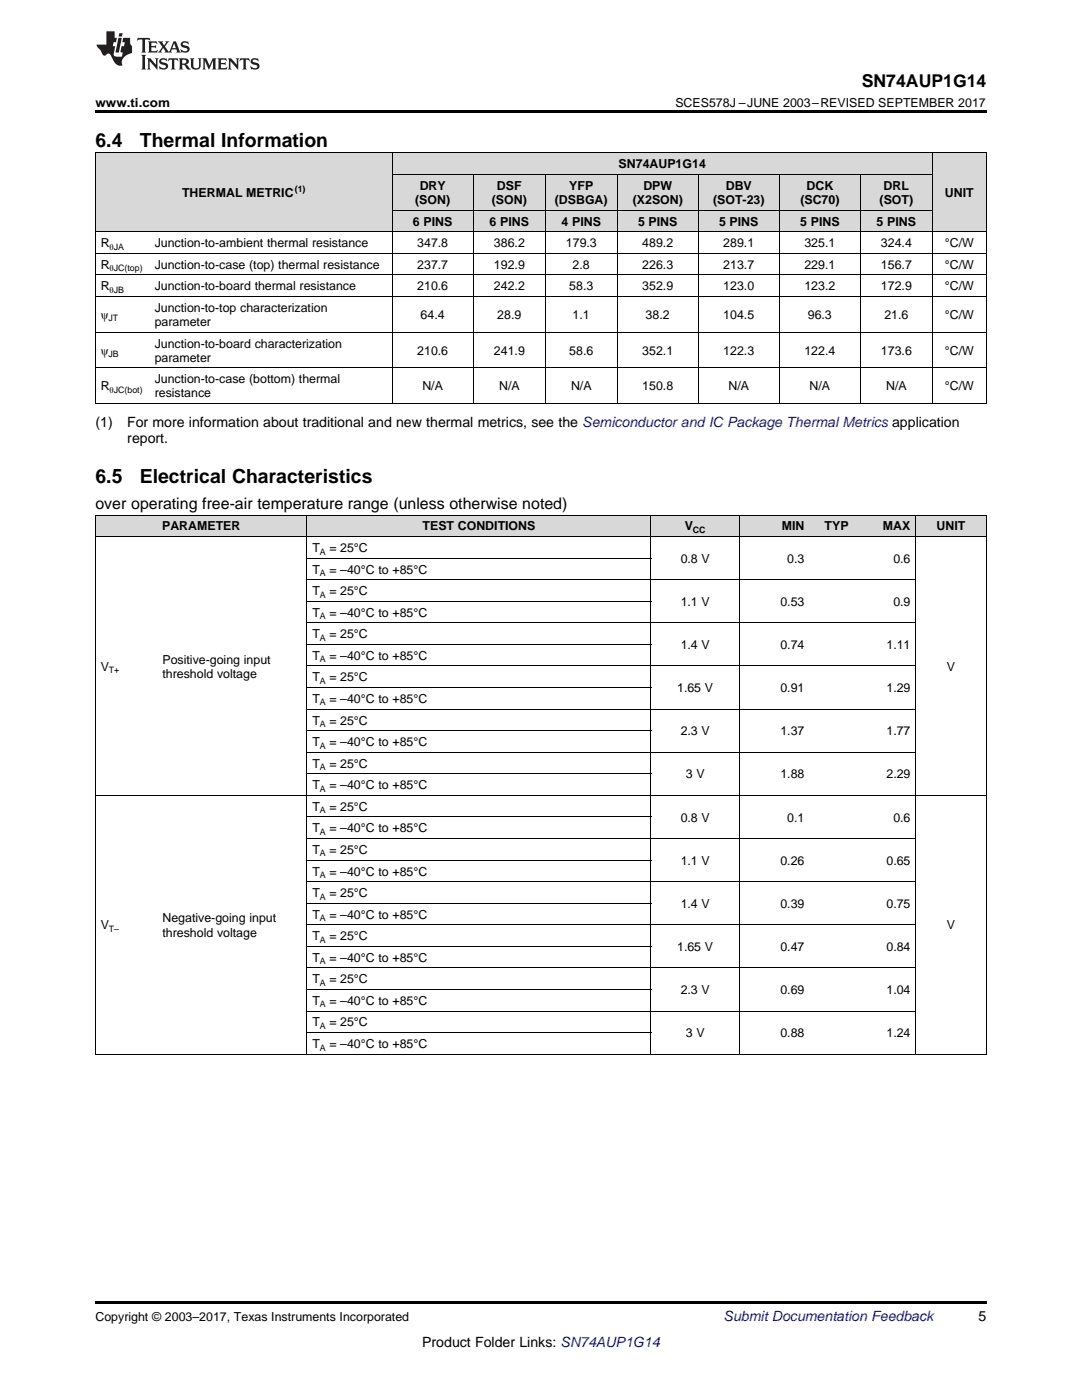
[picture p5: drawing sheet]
<svg xmlns="http://www.w3.org/2000/svg" width="216mm" height="279mm" viewBox="0 0 216 279" stroke-linecap="round" stroke-linejoin="round" font-family="sans-serif">
<defs><g id="words">
<g font-size="3.9">
<text x="19" y="29.3">6.4</text>
<text x="27.9" y="29.3">Thermal Information</text>
<text x="19" y="96.4">6.5</text>
<text x="27.9" y="96.4">Electrical Characteristics</text>
</g>
<text font-size="3.5" x="171.9" y="17.3">SN74AUP1G14</text>
<text font-size="3.2" x="19" y="101.6">over operating free-air temperature range (unless otherwise noted)</text>
<g font-size="2.8">
<text x="19" y="85.2">(1)</text>
<text x="25.4" y="85.2">For more information about traditional and new thermal metrics, see the Semiconductor and IC Package Thermal Metrics application</text>
<text x="25.4" y="88.3">report.</text>
<text x="195.3" y="263.6">5</text>
<text x="84.2" y="268.9">Product Folder Links: SN74AUP1G14</text>
</g>
<text font-size="2.8" fill="#0000c8" x="144.4" y="263.6">Submit Documentation Feedback</text>
<g font-size="2.5">
<text x="19" y="21.4">www.ti.com</text>
<text x="134.8" y="21.4">SCES578J –JUNE 2003–REVISED SEPTEMBER 2017</text>
<text x="123.4" y="33.6">SN74AUP1G14</text>
<text x="36.3" y="39.3">THERMAL METRIC</text>
<text x="82.8" y="40.7">(SON)</text>
<text x="83.7" y="37.9">DRY</text>
<text x="98.1" y="40.7">(SON)</text>
<text x="99.2" y="37.9">DSF</text>
<text x="110.7" y="40.7">(DSBGA)</text>
<text x="113.6" y="37.9">YFP</text>
<text x="126.3" y="40.7">(X2SON)</text>
<text x="128.4" y="37.9">DPW</text>
<text x="142.3" y="40.7">(SOT-23)</text>
<text x="144.8" y="37.9">DBV</text>
<text x="159.7" y="40.7">(SC70)</text>
<text x="160.9" y="37.9">DCK</text>
<text x="175.5" y="40.7">(SOT)</text>
<text x="176.3" y="37.9">DRL</text>
<text x="188.6" y="39.3">UNIT</text>
<text x="82.4" y="45">6 PINS</text>
<text x="97.7" y="45">6 PINS</text>
<text x="112" y="45">4 PINS</text>
<text x="127.3" y="45">5 PINS</text>
<text x="143.5" y="45">5 PINS</text>
<text x="159.7" y="45">5 PINS</text>
<text x="174.9" y="45">5 PINS</text>
<text x="20.1" y="49.3">R</text>
<text x="20.1" y="53.6">R</text>
<text x="30.9" y="49.3">Junction-to-ambient thermal resistance</text>
<text x="30.9" y="53.6">Junction-to-case (top) thermal resistance</text>
<text x="83.3" y="49.3">347.8</text>
<text x="83.3" y="53.6">237.7</text>
<text x="98.6" y="49.3">386.2</text>
<text x="98.6" y="53.6">192.9</text>
<text x="112.9" y="49.3">179.3</text>
<text x="114.3" y="53.6">2.8</text>
<text x="128.2" y="49.3">489.2</text>
<text x="128.2" y="53.6">226.3</text>
<text x="144.3" y="49.3">289.1</text>
<text x="144.3" y="53.6">213.7</text>
<text x="160.5" y="49.3">325.1</text>
<text x="160.5" y="53.6">229.1</text>
<text x="175.8" y="49.3">324.4</text>
<text x="175.8" y="53.6">156.7</text>
<text x="188.5" y="49.3">°C/W</text>
<text x="188.5" y="53.6">°C/W</text>
<text x="20.1" y="57.9">R</text>
<text x="30.9" y="57.9">Junction-to-board thermal resistance</text>
<text x="83.3" y="57.9">210.6</text>
<text x="98.6" y="57.9">242.2</text>
<text x="113.6" y="57.9">58.3</text>
<text x="128.2" y="57.9">352.9</text>
<text x="144.3" y="57.9">123.0</text>
<text x="160.5" y="57.9">123.2</text>
<text x="175.8" y="57.9">172.9</text>
<text x="188.5" y="57.9">°C/W</text>
<text x="20.1" y="63.6">ψ</text>
<text x="30.9" y="62.2">Junction-to-top characterization</text>
<text x="30.9" y="65.1">parameter</text>
<text x="83.9" y="63.6">64.4</text>
<text x="99.2" y="63.6">28.9</text>
<text x="114.3" y="63.6">1.1</text>
<text x="128.8" y="63.6">38.2</text>
<text x="144.3" y="63.6">104.5</text>
<text x="161.2" y="63.6">96.3</text>
<text x="176.5" y="63.6">21.6</text>
<text x="188.5" y="63.6">°C/W</text>
<text x="20.1" y="70.8">ψ</text>
<text x="30.9" y="69.4">Junction-to-board characterization</text>
<text x="83.3" y="70.8">210.6</text>
<text x="98.6" y="70.8">241.9</text>
<text x="113.6" y="70.8">58.6</text>
<text x="128.2" y="70.8">352.1</text>
<text x="144.3" y="70.8">122.3</text>
<text x="160.5" y="70.8">122.4</text>
<text x="175.8" y="70.8">173.6</text>
<text x="188.5" y="70.8">°C/W</text>
<text x="20.1" y="77.9">R</text>
<text x="30.9" y="72.2">parameter</text>
<text x="30.9" y="76.5">Junction-to-case (bottom) thermal</text>
<text x="84.3" y="77.9">N/A</text>
<text x="99.6" y="77.9">N/A</text>
<text x="113.9" y="77.9">N/A</text>
<text x="128.2" y="77.9">150.8</text>
<text x="145.3" y="77.9">N/A</text>
<text x="161.5" y="77.9">N/A</text>
<text x="176.8" y="77.9">N/A</text>
<text x="188.5" y="77.9">°C/W</text>
<text x="30.9" y="79.3">resistance</text>
<text x="32.3" y="105.9">PARAMETER</text>
<text x="84.3" y="105.9">TEST CONDITIONS</text>
<text x="136.6" y="105.9">V</text>
<text x="156" y="105.9">MIN</text>
<text x="164.5" y="105.9">TYP</text>
<text x="176.2" y="105.9">MAX</text>
<text x="186.9" y="105.9">UNIT</text>
<text x="62.3" y="110.2">T</text>
<text x="65.7" y="110.2">= 25°C</text>
<text x="135.8" y="112.3">0.8 V</text>
<text x="157.1" y="112.3">0.3</text>
<text x="178.3" y="112.3">0.6</text>
<text x="62.3" y="114.5">T</text>
<text x="62.3" y="118.8">T</text>
<text x="65.7" y="114.5">= –40°C to +85°C</text>
<text x="65.7" y="118.8">= 25°C</text>
<text x="62.3" y="123.1">T</text>
<text x="65.7" y="123.1">= –40°C to +85°C</text>
<text x="135.8" y="120.9">1.1 V</text>
<text x="155.7" y="120.9">0.53</text>
<text x="178.3" y="120.9">0.9</text>
<text x="62.3" y="127.4">T</text>
<text x="62.3" y="131.7">T</text>
<text x="65.7" y="127.4">= 25°C</text>
<text x="65.7" y="131.7">= –40°C to +85°C</text>
<text x="135.8" y="129.5">1.4 V</text>
<text x="155.7" y="129.5">0.74</text>
<text x="176.9" y="129.5">1.11</text>
<text x="20.1" y="133.8">V</text>
<text x="32.4" y="132.4">Positive-going input</text>
<text x="32.4" y="135.3">threshold voltage</text>
<text x="62.3" y="136">T</text>
<text x="65.7" y="136">= 25°C</text>
<text x="188.9" y="133.8">V</text>
<text x="62.3" y="140.3">T</text>
<text x="65.7" y="140.3">= –40°C to +85°C</text>
<text x="135.1" y="138.1">1.65 V</text>
<text x="155.7" y="138.1">0.91</text>
<text x="176.9" y="138.1">1.29</text>
<text x="62.3" y="144.6">T</text>
<text x="62.3" y="148.9">T</text>
<text x="65.7" y="144.6">= 25°C</text>
<text x="65.7" y="148.9">= –40°C to +85°C</text>
<text x="135.8" y="146.8">2.3 V</text>
<text x="155.7" y="146.8">1.37</text>
<text x="176.9" y="146.8">1.77</text>
<text x="62.3" y="153.2">T</text>
<text x="65.7" y="153.2">= 25°C</text>
<text x="136.8" y="155.4">3 V</text>
<text x="155.7" y="155.4">1.88</text>
<text x="176.9" y="155.4">2.29</text>
<text x="62.3" y="157.5">T</text>
<text x="62.3" y="161.8">T</text>
<text x="65.7" y="157.5">= –40°C to +85°C</text>
<text x="65.7" y="161.8">= 25°C</text>
<text x="62.3" y="166.1">T</text>
<text x="65.7" y="166.1">= –40°C to +85°C</text>
<text x="135.8" y="164">0.8 V</text>
<text x="157.1" y="164">0.1</text>
<text x="178.3" y="164">0.6</text>
<text x="62.3" y="170.4">T</text>
<text x="65.7" y="170.4">= 25°C</text>
<text x="135.8" y="172.6">1.1 V</text>
<text x="155.7" y="172.6">0.26</text>
<text x="176.9" y="172.6">0.65</text>
<text x="62.3" y="174.7">T</text>
<text x="62.3" y="179">T</text>
<text x="65.7" y="174.7">= –40°C to +85°C</text>
<text x="65.7" y="179">= 25°C</text>
<text x="20.1" y="185.5">V</text>
<text x="32.4" y="184.1">Negative-going input</text>
<text x="62.3" y="183.3">T</text>
<text x="65.7" y="183.3">= –40°C to +85°C</text>
<text x="135.8" y="181.2">1.4 V</text>
<text x="155.7" y="181.2">0.39</text>
<text x="176.9" y="181.2">0.75</text>
<text x="188.9" y="185.5">V</text>
<text x="32.4" y="186.9">threshold voltage</text>
<text x="62.3" y="187.6">T</text>
<text x="62.3" y="191.9">T</text>
<text x="65.7" y="187.6">= 25°C</text>
<text x="65.7" y="191.9">= –40°C to +85°C</text>
<text x="135.1" y="189.8">1.65 V</text>
<text x="155.7" y="189.8">0.47</text>
<text x="176.9" y="189.8">0.84</text>
<text x="62.3" y="196.3">T</text>
<text x="65.7" y="196.3">= 25°C</text>
<text x="62.3" y="200.6">T</text>
<text x="65.7" y="200.6">= –40°C to +85°C</text>
<text x="135.8" y="198.4">2.3 V</text>
<text x="155.7" y="198.4">0.69</text>
<text x="176.9" y="198.4">1.04</text>
<text x="62.3" y="204.9">T</text>
<text x="62.3" y="209.2">T</text>
<text x="65.7" y="204.9">= 25°C</text>
<text x="65.7" y="209.2">= –40°C to +85°C</text>
<text x="136.8" y="207">3 V</text>
<text x="155.7" y="207">0.88</text>
<text x="176.9" y="207">1.24</text>
<text x="19" y="263.6">Copyright © 2003–2017, Texas Instruments Incorporated</text>
</g>
<g font-size="1.8">
<text x="58.8" y="38.3">(1)</text>
<text x="21.9" y="49.8">θJA</text>
<text x="21.9" y="54.1">θJC(top)</text>
<text x="21.9" y="58.4">θJB</text>
<text x="21.6" y="64.1">JT</text>
<text x="21.6" y="71.3">JB</text>
<text x="21.9" y="78.4">θJC(bot)</text>
<text x="138.3" y="106.4">CC</text>
<text x="63.8" y="110.7">A</text>
<text x="63.8" y="115">A</text>
<text x="63.8" y="119.3">A</text>
<text x="63.8" y="123.6">A</text>
<text x="63.8" y="127.9">A</text>
<text x="21.7" y="134.3">T+</text>
<text x="63.8" y="132.2">A</text>
<text x="63.8" y="136.5">A</text>
<text x="63.8" y="140.8">A</text>
<text x="63.8" y="145.1">A</text>
<text x="63.8" y="149.4">A</text>
<text x="63.8" y="153.7">A</text>
<text x="63.8" y="158">A</text>
<text x="63.8" y="162.3">A</text>
<text x="63.8" y="166.6">A</text>
<text x="63.8" y="170.9">A</text>
<text x="63.8" y="175.2">A</text>
<text x="63.8" y="179.5">A</text>
<text x="21.7" y="186">T–</text>
<text x="63.8" y="183.8">A</text>
<text x="63.8" y="188.1">A</text>
<text x="63.8" y="192.4">A</text>
<text x="63.8" y="196.7">A</text>
<text x="63.8" y="201">A</text>
<text x="63.8" y="205.4">A</text>
<text x="63.8" y="209.7">A</text>
</g>
</g></defs>
<g fill="#d8d8d8">
<path d="M19 102.8h12.4v4.3h-12.4z"/>
<path d="M31.4 102.8h29.9v4.3h-29.9z"/>
<path d="M61.3 102.8h35.2v4.3h-35.2z"/>
<path d="M96.5 102.8h33.4v4.3h-33.4z"/>
<path d="M129.9 102.8h17.6v4.3h-17.6z"/>
<path d="M147.5 102.8h14.1v4.3h-14.1z"/>
<path d="M161.6 102.8h8.8v4.3h-8.8z"/>
<path d="M170.4 102.8h12.3v4.3h-12.3z"/>
<path d="M182.7 102.8h14.1v4.3h-14.1z"/>
<path d="M19 30.6h10.8v15.7h-10.8z"/>
<path d="M29.8 30.6h48.5v15.7h-48.5z"/>
<path d="M186.1 30.6h10.7v15.7h-10.7z"/>
<path d="M78.3 42h16.2v4.3h-16.2z"/>
<path d="M94.5 42h14.3v4.3h-14.3z"/>
<path d="M108.8 42h14.4v4.3h-14.4z"/>
<path d="M123.2 42h16.1v4.3h-16.1z"/>
<path d="M139.3 42h16.2v4.3h-16.2z"/>
<path d="M155.5 42h16.2v4.3h-16.2z"/>
<path d="M171.7 42h14.4v4.3h-14.4z"/>
<path d="M78.3 34.9h16.2v7.1h-16.2z"/>
<path d="M94.5 34.9h14.3v7.1h-14.3z"/>
<path d="M108.8 34.9h14.4v7.1h-14.4z"/>
<path d="M123.2 34.9h16.1v7.1h-16.1z"/>
<path d="M139.3 34.9h16.2v7.1h-16.2z"/>
<path d="M155.5 34.9h16.2v7.1h-16.2z"/>
<path d="M171.7 34.9h14.4v7.1h-14.4z"/>
<path d="M78.3 30.6h16.2v4.3h-16.2z"/>
<path d="M94.5 30.6h14.3v4.3h-14.3z"/>
<path d="M108.8 30.6h14.4v4.3h-14.4z"/>
<path d="M123.2 30.6h16.1v4.3h-16.1z"/>
<path d="M139.3 30.6h16.2v4.3h-16.2z"/>
<path d="M155.5 30.6h16.2v4.3h-16.2z"/>
<path d="M171.7 30.6h14.4v4.3h-14.4z"/>
</g>
<path d="M19 22h177.8v.5h-177.8zM19 80.5l.2 .1zM78.2 80.5l.1 .1zM94.4 80.5l.1 .1zM108.7 80.5l.1 .1zM123.1 80.5l.1 .1zM139.2 80.5l.1 .1zM155.4 80.5l.1 .1zM171.6 80.5l.1 .1zM185.9 80.5l.2 .1zM196.7 80.5l.1 .1zM19 259.7h177.8v.5h-177.8z" fill="#000"/>
<g fill="none" stroke="#000" stroke-width=".2">
<path d="M19 30.5h177.8M19.1 30.5v50.1M78.2 30.5v50.1M78.3 34.8h107.7M94.4 34.8v45.8M108.8 34.8v45.8M123.1 34.8v45.8M139.3 34.8v45.8M155.5 34.8v45.8M171.6 34.8v45.8M186 30.5v50.1M196.8 30.5v50.1"/>
<path d="M19 59.1h177.8M19 54.8h177.8M19 50.5h177.8M19 46.2h177.8M78.3 41.9h107.8M19 73.4h177.8M19 66.3h177.8M19 80.5h177.8M19 107.1h177.8M19 102.8h177.8M19.1 102.8v107.6M61.2 102.8v107.6"/>
<path d="M61.3 120h68.6M61.3 115.7h121.4M61.3 111.4h68.6M129.9 102.8v107.6M147.5 102.8v107.6M182.7 102.8v107.6M196.8 102.8v107.6M61.3 137.2h68.6M61.3 132.9h121.4M61.3 128.6h68.6M61.3 124.3h121.4M19 158.7h177.8"/>
<path d="M61.3 154.4h68.6M61.3 150.1h121.4M61.3 145.8h68.6M61.3 141.5h121.4M61.3 175.9h121.4M61.3 171.6h68.6M61.3 167.3h121.4M61.3 163h68.6M61.3 197.5h68.6M61.3 193.2h121.4M61.3 188.9h68.6M61.3 184.6h121.4"/>
<path d="M61.3 180.3h68.6M19 210.4h177.8M61.3 206.1h68.6M61.3 201.8h121.4"/>
</g>
<g fill="#231f20">
<path d="M27.5 7.6l-.1 .5 .4-.2h.6v.1v2.1l-.2 .4h1l-.3-.4v-2.1l.1-.1h.5l.5 .2-.2-.5zM29.5 8.3l.2 .3v1.5l-.2 .4h1.8l.2-.6a1.04 1.04 0 0 1-1.3 .2v-.7h.6l.3 .2v-.6l-.3 .2h-.6v-.6l.8-.1 .4 .3-.2-.5zM31.5 8.3l.9 1.1-.9 1.1h.8l-.2-.2 .5-.7 .4 .7-.2 .2h1.5l-.1-.2 .1-.4h.9l.1 .4-.2 .2h1l-.3-.3-.7-1.9h-.5l-.9 2-.8-1 .9-1h-.8l.1 .3-.3 .5-.4-.6 .2-.2zM34.7 8.6l.4 1h-.7zM36.3 8.4a.63 .63 0 0 0-.2 .7 .63 .63 0 0 0 .6 .4l.6 .2 .1 .2a.75 .75 0 0 1-.7 .4 .75 .75 0 0 1-.6-.5l.1 .7 .1-.1a1.11 1.11 0 0 0 1.5-.6 1.13 1.13 0 0 0-1.2-.8l-.1-.4a1.04 1.04 0 0 1 1.2 .2l-.2-.5-.1 .1-.5-.2zM28.2 10.9l.2 .4v2.2l-.2 .4h1l-.3-.4v-2.2l.3-.4zM29.3 11.6l.3 .4v1.5l-.3 .4h.8l-.2-.4v-1.3l1.5 1.7v-1.9l.2-.4h-.7l.2 .4v.9l-1.1-1.3zM32 11.8a.62 .62 0 0 0-.2 .7 .62 .62 0 0 0 .6 .4l.6 .1 .1 .3a.76 .76 0 0 1-.7 .3 .76 .76 0 0 1-.6-.4l.1 .7 .1-.1a1.11 1.11 0 0 0 1.5-.6 1.13 1.13 0 0 0-1.2-.8l-.1-.4a1.04 1.04 0 0 1 1.2 .2l-.2-.6-.1 .1-.5-.1zM33.7 11.6l-.2 .6a.61 .61 0 0 1 .8-.3v1.6l-.2 .4h.9l-.2-.4v-1.6a.63 .63 0 0 1 .8 .3l-.2-.6zM35.6 11.6l.3 .4v1.5l-.3 .4h1l-.2-.2v-.8l.5 .2a.76 .76 0 0 0 1.2 .7l-1-1a.58 .58 0 0 0 .6-.5 .58 .58 0 0 0-.5-.6zM36.4 11.9h.1a.45 .45 0 0 1 .5 .1 .45 .45 0 0 1 .1 .5l-.7 .2zM37.9 11.6l.2 .2a2.17 2.17 0 0 0 .3 1.9 .99 .99 0 0 0 1.6-.6v-1.1l.2-.4h-.7l.2 .2a1.92 1.92 0 0 1-.2 1.8 .6 .6 0 0 1-.9-.5v-1.1l.2-.4zM40.4 11.6l.2 .4v1.5l-.2 .4h.7l-.2-.4v-1.4l.8 1.8 .8-1.8v1.4l-.2 .4h.9l-.2-.4v-1.5l.2-.4h-.8l-.6 1.5-.6-1.5zM43.4 11.6l.2 .4v1.5l-.2 .4h1.8l.2-.6a1.04 1.04 0 0 1-1.3 .1v-.6h.5l.4 .2v-.6l-.4 .2h-.5v-.7h.8l.3 .3-.1-.6zM45.5 11.6l.2 .4v1.5l-.2 .4h.7l-.2-.4v-1.3l1.5 1.7v-1.9l.2-.4h-.7l.2 .4v.9l-1.1-1.3zM47.9 11.6l-.1 .6a.61 .61 0 0 1 .8-.3v1.6l-.3 .4h1l-.3-.4 .1-1.6a.63 .63 0 0 1 .7 .3l-.1-.6zM50.2 11.8a.62 .62 0 0 0-.2 .7 .62 .62 0 0 0 .6 .4l.6 .1 .2 .3a.76 .76 0 0 1-.8 .3 .76 .76 0 0 1-.6-.4l.1 .7 .2-.1a1.11 1.11 0 0 0 1.5-.6 1.13 1.13 0 0 0-1.3-.8l-.1-.4a1.04 1.04 0 0 1 1.2 .2l-.1-.6-.2 .1-.5-.1z"/>
<path d="M21.2 6.3v2.6h-1.9l.1 .4 .7 .9a.91 .91 0 0 0 1 .8 .56 .56 0 0 1 .5-.3 .56 .56 0 0 1 .5 .3l.4 .8a1.53 1.53 0 0 0 1.9 1.2 1.54 1.54 0 0 1 1-2.1l.9-.3v-1.4a1.52 1.52 0 0 1-.3-1.6h-1.4l-.2 .8h.5l-.2 .8h-.4l-.2 1v.2l.4 .1-.2 .8a1.93 1.93 0 0 1-1.6-.3l.3-1.8h-.5l.2-.8h.4l.2-.8h-.4v-1.3zM23.6 7.6l-.6 2.9h.7l.6-2.9zM23.8 6.6l-.1 .7h.6l.2-.7z"/>
</g>
<use href="#words"/>
</svg>
